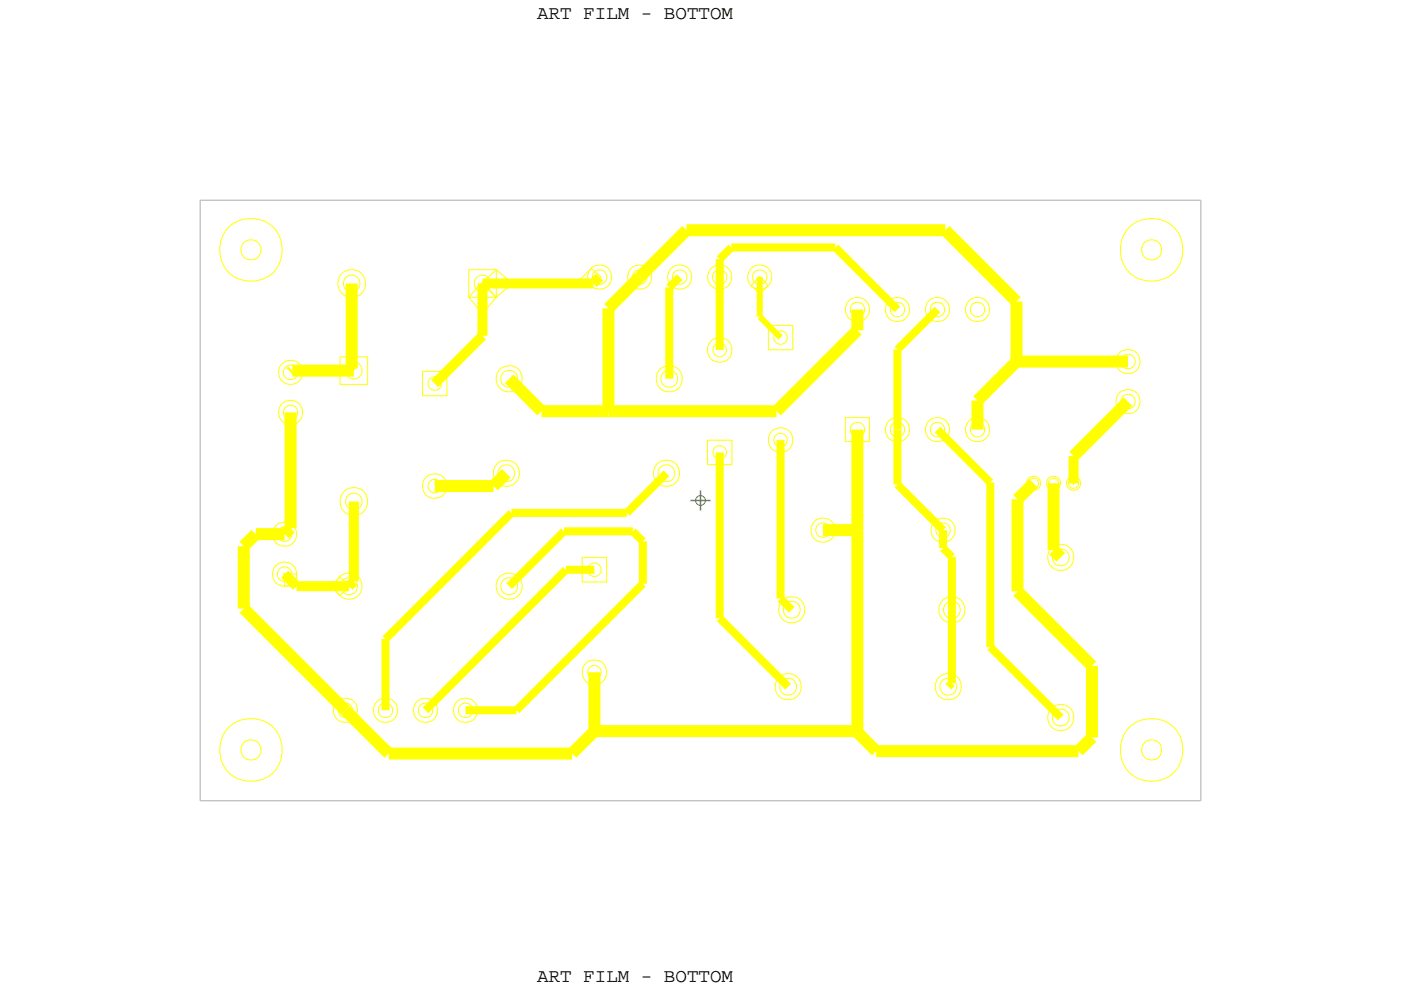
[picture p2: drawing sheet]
<svg xmlns="http://www.w3.org/2000/svg" width="89mm" height="63mm" viewBox="0 0 89 63" stroke-linecap="round" stroke-linejoin="round" font-family="sans-serif">
<defs><g id="words">
<g font-size="1.2">
<text x="34.1" y="1.2">ART FILM - BOTTOM</text>
<text x="34.1" y="62.3">ART FILM - BOTTOM</text>
</g>
</g></defs>
<!-- layer: Drawing Origin -->
<path d="M43.8 31.7h1.3M44.4 31.1v1.3" fill="none" stroke="#638b3a" stroke-width=".09"/>
<path d="M44.2 31.5l.2-.1 .3 .1 .1 .3-.1 .2-.3 .1-.2-.1-.1-.2z" fill="none" stroke="#638b3a" stroke-width=".06"/>
<!-- layer: Nets -->
<g fill="none" stroke="#ff0" stroke-width=".76" stroke-linecap="butt">
<path d="M22.3 18v5.4zM38.6 19.6v6.5zM38.6 19.6l2-2zM40.6 17.6l3-3zM43.6 14.6h16.4zM54.4 19.6v1.4zM60 14.6l4.5 4.5zM64.5 19.1v3.8zM15.5 34.6v4zM15.5 38.6l6.4 6.5zM16.2 33.9l-.7 .7zM16.2 33.9h1.9z"/>
<path d="M18.1 33.9l.3-.4zM18.4 26.2v7.3zM18.4 23.6l.2-.1zM18.6 23.5h3.9zM22.3 23.4l.2 .1zM27.6 30.8h3.7zM31.3 30.8l.8-.8zM32.3 24l2.1 2.1zM34.4 26.1h4.2zM38.6 26.1h10.7zM49.3 26.1l5.1-5.1zM52.2 33.6h2.2z"/>
<path d="M54.4 33.6v12.9zM54.4 27.3v6.3zM62 25.4v1.9zM62 25.4l2.5-2.5zM64.5 22.9h7.1zM64.6 31.7v5.8zM64.6 37.5l4.7 4.7zM65.6 30.7l-1 1zM66.9 30.7v4.2zM66.9 34.9l.4 .5zM71.6 25.5l-3.5 3.4zM21.9 45.1l2.8 2.7z"/>
<path d="M24.7 47.8h11.6zM36.3 47.8l1.4-1.4zM37.7 46.4h16.6zM37.7 42.6v3.8zM54.3 46.4l.1 .1zM54.4 46.5l1.2 1.2zM55.6 47.7h12.8zM69.3 42.2v4.6zM69.3 46.8l-.9 .9z"/>
</g>
<g fill="none" stroke="#ff0" stroke-width=".06">
<path d="M29.7 17.1h1.8v1.8h-1.8zM30.5 18l1-.9 .8 .7 .1 .2-.9 .9zM30.6 17.9l.9 1-.7 .8h-.2l-.9-.8zM36.8 17.8l.7-.8 .6 .5-.5 .5h-.6zM48.2 17.5l.5 .6-.5 .5-.5-.5zM18 36.4h.8v.6l-.2 .2h-.5zM21.2 37l.4-.4 .6 .6-.6 .6-.5-.5zM21.6 22.6h1.7v1.8h-1.7zM26.8 23.6h1.6v1.5h-1.6zM36.9 35.4h1.6v1.5h-1.6zM44.9 27.9h1.5v1.6h-1.5zM48.8 20.6h1.5v1.6h-1.5z"/>
<path d="M53.6 26.5h1.6v1.5h-1.6zM65.3 30.4l.3-.1 .2 .1 .1 .3-.1 .2-.2 .1-.3-.1v-.2zM66.6 30.4l.3-.1 .2 .1 .1 .3-.1 .2-.2 .1-.3-.1-.1-.2zM67.9 30.4l.2-.1 .3 .1v.3v.2l-.3 .1-.2-.1-.1-.2zM67.9 30.3l.2-.1 .3 .1-.3 .4-.3-.4z"/>
<circle cx="15.9" cy="15.9" r="1.99"/>
<circle cx="15.9" cy="15.9" r=".64"/>
<circle cx="22.3" cy="18" r=".88"/>
<circle cx="22.3" cy="18" r=".53"/>
<circle cx="30.6" cy="18" r=".53"/>
<circle cx="38" cy="17.6" r=".46"/>
<circle cx="38" cy="17.6" r=".77"/>
<circle cx="40.6" cy="17.6" r=".46"/>
<circle cx="40.6" cy="17.6" r=".77"/>
<circle cx="43.1" cy="17.6" r=".46"/>
<circle cx="43.1" cy="17.6" r=".77"/>
<circle cx="45.7" cy="17.6" r=".46"/>
<circle cx="45.7" cy="17.6" r=".77"/>
<circle cx="48.2" cy="17.6" r=".46"/>
<circle cx="48.2" cy="17.6" r=".77"/>
<circle cx="54.4" cy="19.6" r=".46"/>
<circle cx="54.4" cy="19.6" r=".77"/>
<circle cx="56.9" cy="19.6" r=".46"/>
<circle cx="56.9" cy="19.6" r=".77"/>
<circle cx="59.5" cy="19.6" r=".46"/>
<circle cx="59.5" cy="19.6" r=".77"/>
<circle cx="62" cy="19.6" r=".46"/>
<circle cx="62" cy="19.6" r=".77"/>
<circle cx="73.1" cy="15.9" r="1.99"/>
<circle cx="73.1" cy="15.9" r=".64"/>
<circle cx="18.1" cy="33.9" r=".46"/>
<circle cx="18.1" cy="36.4" r=".46"/>
<circle cx="18.1" cy="33.9" r=".77"/>
<circle cx="18.1" cy="36.4" r=".77"/>
<circle cx="18.4" cy="23.6" r=".46"/>
<circle cx="18.4" cy="26.2" r=".46"/>
<circle cx="18.4" cy="26.2" r=".77"/>
<circle cx="18.4" cy="23.6" r=".77"/>
<circle cx="22.1" cy="37.2" r=".54"/>
<circle cx="22.1" cy="37.2" r=".83"/>
<circle cx="22.4" cy="31.8" r=".88"/>
<circle cx="22.5" cy="31.8" r=".53"/>
<circle cx="22.5" cy="23.5" r=".53"/>
<circle cx="27.6" cy="24.3" r=".43"/>
<circle cx="27.6" cy="30.8" r=".43"/>
<circle cx="27.6" cy="30.8" r=".78"/>
<circle cx="32.1" cy="30" r=".54"/>
<circle cx="32.1" cy="30" r=".83"/>
<circle cx="32.3" cy="24" r=".54"/>
<circle cx="32.3" cy="37.2" r=".54"/>
<circle cx="32.3" cy="24" r=".83"/>
<circle cx="32.3" cy="37.2" r=".83"/>
<circle cx="37.7" cy="36.1" r=".43"/>
<circle cx="42.3" cy="30" r=".54"/>
<circle cx="42.3" cy="30" r=".83"/>
<circle cx="42.5" cy="24" r=".54"/>
<circle cx="42.5" cy="24" r=".83"/>
<circle cx="45.7" cy="22.2" r=".43"/>
<circle cx="45.7" cy="28.7" r=".43"/>
<circle cx="45.7" cy="22.2" r=".78"/>
<circle cx="49.5" cy="21.4" r=".43"/>
<circle cx="49.5" cy="27.9" r=".43"/>
<circle cx="49.5" cy="27.9" r=".78"/>
<circle cx="50.2" cy="38.7" r=".54"/>
<circle cx="50.2" cy="38.7" r=".83"/>
<circle cx="52.2" cy="33.6" r=".46"/>
<circle cx="52.2" cy="33.6" r=".77"/>
<circle cx="54.4" cy="27.3" r=".46"/>
<circle cx="56.9" cy="27.3" r=".46"/>
<circle cx="56.9" cy="27.3" r=".77"/>
<circle cx="59.5" cy="27.3" r=".46"/>
<circle cx="59.5" cy="27.3" r=".77"/>
<circle cx="59.8" cy="33.6" r=".46"/>
<circle cx="59.8" cy="33.6" r=".77"/>
<circle cx="60.4" cy="38.7" r=".54"/>
<circle cx="60.4" cy="38.7" r=".83"/>
<circle cx="62" cy="27.3" r=".46"/>
<circle cx="62" cy="27.3" r=".77"/>
<circle cx="65.6" cy="30.7" r=".45"/>
<circle cx="66.9" cy="30.7" r=".45"/>
<circle cx="67.3" cy="35.4" r=".54"/>
<circle cx="67.3" cy="35.4" r=".83"/>
<circle cx="68.1" cy="30.7" r=".45"/>
<circle cx="71.6" cy="25.5" r=".46"/>
<circle cx="71.6" cy="22.9" r=".46"/>
<circle cx="71.6" cy="22.9" r=".77"/>
<circle cx="71.6" cy="25.5" r=".77"/>
<circle cx="15.9" cy="47.6" r="1.99"/>
<circle cx="15.9" cy="47.6" r=".64"/>
<circle cx="21.9" cy="45.1" r=".46"/>
<circle cx="21.9" cy="45.1" r=".77"/>
<circle cx="24.5" cy="45.1" r=".46"/>
<circle cx="24.5" cy="45.1" r=".77"/>
<circle cx="27" cy="45.1" r=".46"/>
<circle cx="27" cy="45.1" r=".77"/>
<circle cx="29.5" cy="45.1" r=".46"/>
<circle cx="29.5" cy="45.1" r=".77"/>
<circle cx="37.7" cy="42.6" r=".43"/>
<circle cx="37.7" cy="42.7" r=".78"/>
<circle cx="50" cy="43.6" r=".54"/>
<circle cx="50" cy="43.6" r=".83"/>
<circle cx="60.2" cy="43.6" r=".54"/>
<circle cx="60.2" cy="43.6" r=".83"/>
<circle cx="67.3" cy="45.5" r=".54"/>
<circle cx="67.3" cy="45.5" r=".83"/>
<circle cx="73.1" cy="47.6" r="1.99"/>
<circle cx="73.1" cy="47.6" r=".64"/>
</g>
<g fill="none" stroke="#ff0" stroke-width=".51">
<path d="M42.5 18.2v5.8zM42.5 18.2l.6-.6zM45.7 17.6v4.6zM45.7 16.4v1.2zM45.7 16.4l.7-.7zM46.4 15.7h6.6zM53 15.7l3.9 3.9zM59.5 19.6l-2.6 2.6zM32.5 32.5h7.3zM32.5 32.5l-8 8zM35.8 33.7l-3.5 3.5zM35.8 33.7h4.4z"/>
<path d="M35.9 36.1h1.8zM40.2 33.7l.6 .6zM40.8 34.3v2.7zM42.3 30l-2.5 2.5zM45.7 28.7v10.5zM45.7 39.2l4.3 4.4zM49.5 27.9v10.1zM49.5 38l.7 .7zM56.9 27.3v3.4zM56.9 30.7l2.9 2.9zM56.9 22.2v5.1zM59.5 27.3l3.3 3.3z"/>
<path d="M59.8 33.6v1.2zM59.8 34.8l.6 .5zM60.4 38.7v4.6zM60.4 35.3v3.4zM62.8 30.6v10.4zM24.5 40.5v4.6zM27 45.1l8.9-9zM29.5 45.1h3.3zM32.8 45.1l8-8.1zM60.2 43.6l.2-.3zM62.8 41l4.5 4.5z"/>
</g>
<path d="M48.2 17.6v2.5zM48.2 20.1l1.3 1.3z" fill="none" stroke="#ff0" stroke-width=".38"/>
<path d="M30.6 18h7zM30.6 18v3.3zM37.6 18l.4-.4zM18.1 36.4l.7 .8zM18.8 37.2h3.3zM22.5 31.8v5.1zM22.5 36.9l-.4 .3zM27.6 24.3l3-3zM68.1 28.9v1.8z" fill="none" stroke="#ff0" stroke-width=".63" stroke-linecap="butt"/>
<!-- layer: Board Outline -->
<path d="M12.7 12.7v38.1zM12.7 12.7h63.5zM76.2 12.7v38.1zM12.7 50.8h63.5z" fill="none" stroke="#acacac" stroke-width=".06"/>
<use href="#words"/>
</svg>
